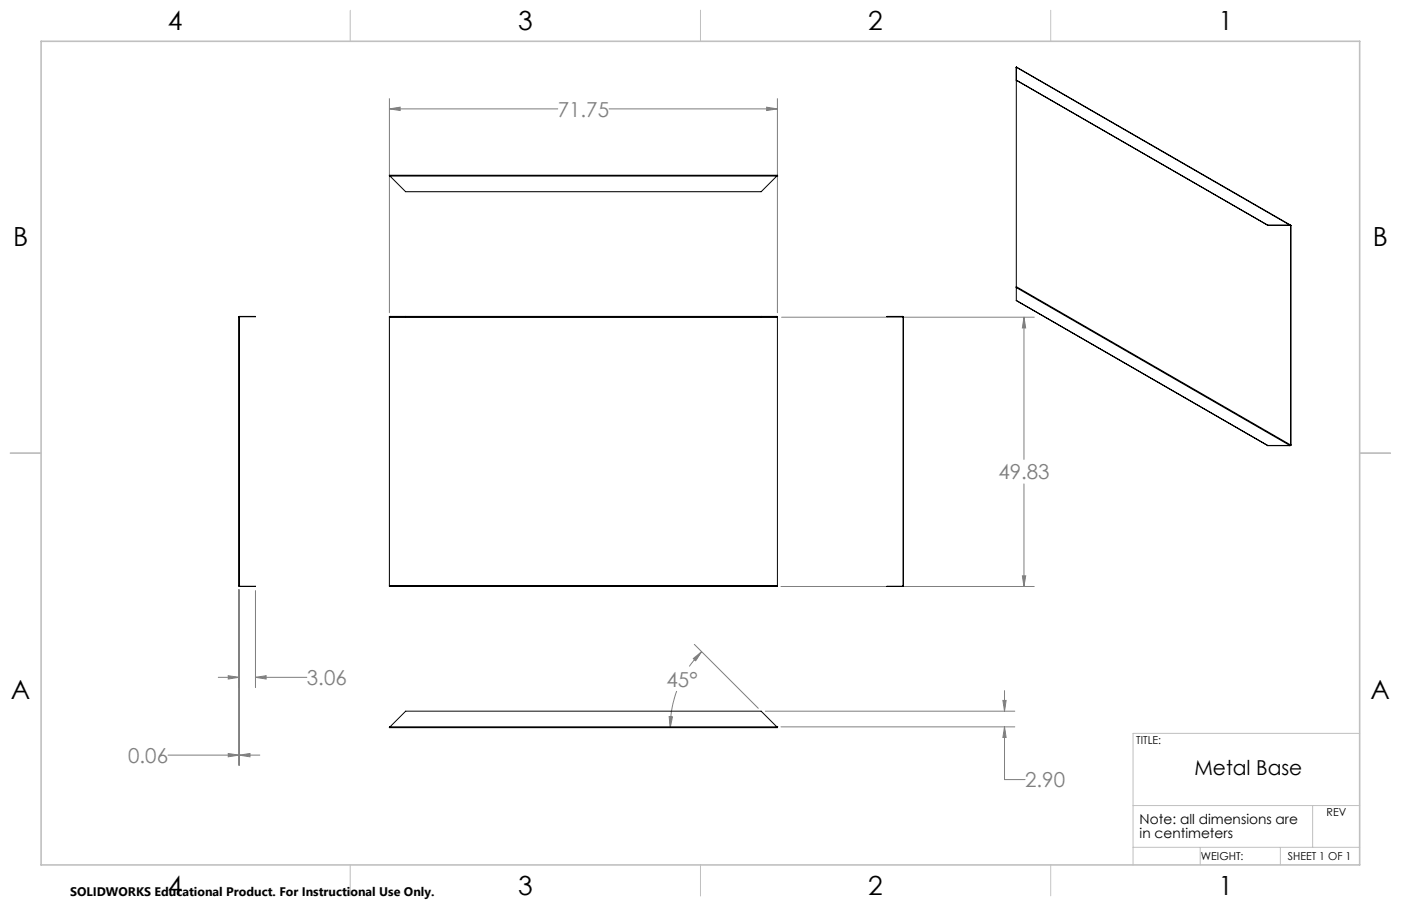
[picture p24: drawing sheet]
<svg xmlns="http://www.w3.org/2000/svg" width="432mm" height="279mm" viewBox="0 0 432 279" stroke-linecap="round" stroke-linejoin="round" font-family="sans-serif">
<defs><g id="words">
<g font-size="8.1">
<text x="51.7" y="9.3">4</text>
<text x="159.7" y="9.3">3</text>
<text x="267.6" y="9.3">2</text>
<text x="375.6" y="9.3">1</text>
<text x="4" y="76">B</text>
<text x="423.1" y="76">B</text>
<text x="3.3" y="215.7">A</text>
<text x="422.4" y="215.7">A</text>
<text x="51.7" y="276">4</text>
<text x="159.7" y="276">3</text>
<text x="267.6" y="276">2</text>
<text x="375.6" y="276">1</text>
</g>
<g font-size="6.3" fill="#808080">
<text x="171.9" y="36">71.75</text>
<text x="307.7" y="147.8">49.83</text>
<text x="94.6" y="211.3">3.06</text>
<text x="205.4" y="211.7">45°</text>
<text x="39.5" y="235.3">0.06</text>
<text x="316" y="242.8">2.90</text>
</g>
<text font-size="6.3" x="368.1" y="239.1">Metal Base</text>
<g font-size="4.2">
<text x="351.2" y="254.2">Note: all dimensions are</text>
<text x="351.2" y="258.4">in centimeters</text>
</g>
<text font-size="3.8" x="21.6" y="276.3">SOLIDWORKS Educational Product. For Instructional Use Only.</text>
<g font-size="3.4">
<text x="350.2" y="229.5">TITLE:</text>
<text x="408.9" y="251.7">REV</text>
<text x="370.1" y="265.3">WEIGHT:</text>
<text x="396.9" y="265.2">SHEET 1 OF 1</text>
</g>
</g></defs>
<g fill="none" stroke="#808080" stroke-width=".31">
<path d="M120 33.6l3.3-.5v1zM120 30.4v66M120 33.6h51.9M187.7 33.6h51.9M236.3 33.1l3.3 .5-3.3 .5zM239.6 30.4v66M240.9 97.8h77.9M315.6 97.8l.5 3.3h-1zM315.6 97.8v43.9M315.6 149.2v31.7M315.1 177.6h1l-.5 3.3zM73.6 181.9v54.1"/>
<path d="M73.7 181.9v54.1M78.7 182.1v30M214 198.7l19.7 19.7M240.7 180.9h78.1M67.3 208.9h6.3M70.3 208.4l3.3 .5-3.3 .5zM78.7 208.9l3.3-.5v1zM78.7 208.9h15.9M208.6 213.1l-1.5 5.5-.5 5.7M213.7 203.1l2.6-2.1-1.9 2.8zM216.3 201l-3.9 4.5M235.9 219.3h76.9"/>
<path d="M309.1 216h1l-.5 3.3zM309.6 213v6.3M51.8 232.9h21.8M70.3 232.4l3.3 .5-3.3 .5zM73.7 232.9l3.3-.5v1zM73.7 232.9h6.4M206.2 221l1.1 .1-.7 3.2zM240.7 224.2h72.1M309.6 224.2l.5 3.2h-1zM309.6 224.2v16.2h6.3"/>
</g>
<g fill="none" stroke="#c0c0c0" stroke-width=".31">
<path d="M108 3.2v9.5M215.9 3.2v9.5M323.8 3.2v9.5M3.1 139.7h9.6M419.1 139.7h9.5M419.1 226.2h-69.9v40.5M349.2 248.4h69.9M404.6 248.4v12.9M108 266.7v9.6M215.9 266.7v9.6M323.8 266.7v9.6M349.2 261.3h69.9"/>
<path d="M369.9 261.3v5.4M394.6 261.3v5.4"/>
</g>
<path d="M12.7 12.7h406.4v254h-406.4z" fill="none" stroke="#c0c0c0" stroke-width=".5"/>
<path d="M120 33.6l3.3-.5v1zM236.3 33.1l3.3 .5-3.3 .5zM315.6 97.8l.5 3.3h-1zM315.1 177.6h1l-.5 3.3zM70.3 208.4l3.3 .5-3.3 .5zM78.7 208.9l3.3-.5v1zM73.7 232.9l3.3-.5v1zM70.3 232.4l3.3 .5-3.3 .5zM309.6 224.2l.5 3.2h-1zM309.1 216h1l-.5 3.3zM213.7 203.1l2.6-2.1-1.9 2.8zM206.2 221l1.1 .1-.7 3.2z" fill="#808080"/>
<g fill="none" stroke="#000" stroke-width=".31">
<path d="M313.2 20.7v.1M313.2 20.8h.1M313.2 20.7l84.6 48.8M313.2 20.7v67.7M313.2 24.7l77.5 44.7M313.2 20.7l84.3 48.7M313.2 24.8l77.5 44.7M120 54.1l.2 .2M120 54.1h119.6M120.2 54.3h.1M120.2 54.3l4.8 4.8h109.6l4.8-4.8M120.2 54.3h119.2"/>
<path d="M239.4 54.3h.1M239.6 54.1l-.2 .2M390.7 69.4h6.8M390.7 69.5h6.8M390.7 69.4v.1M397.5 69.5l.3 .1M397.5 69.4l.3 .1M397.5 69.4v.1M397.8 69.6h.1M397.8 69.6v67.6M397.8 69.5l.1 .1M397.8 69.5v.1"/>
<path d="M397.9 69.6h-.1M397.9 69.6v67.6M73.6 97.8h.1M73.6 97.8v82.8M73.7 97.6l-.1 .2M73.7 97.6l.1 .1M73.7 97.8v82.8M73.8 97.7l-.1 .1M73.9 97.7h-.1M73.9 97.6h-.2M73.9 97.6h4.8l-4.8 .1M73.9 97.6v.1"/>
<path d="M120 97.7v.1M120 97.8v82.8M120 97.8h119.6M120.2 97.7h-.2M120.2 97.6l-.2 .1M120.2 97.7h119.2M120.2 97.6v.1M120.2 97.6h119.2M125 97.6v.1M234.6 97.6v.1M239.4 97.7h.2M239.4 97.6l.2 .1"/>
<path d="M239.4 97.6v.1M239.6 97.7v.1M239.6 97.8v82.8M278.2 97.7h.1M278.2 97.6h.2M278.2 97.6h-4.8l4.8 .1M278.2 97.6v.1M278.3 97.7v.1M278.3 97.8h.1M278.3 97.8v82.8M278.4 97.6v.2M278.4 97.6l-.1 .1"/>
<path d="M278.4 97.8v82.8M313.2 88.4v.3M313.2 88.7v4M313.2 88.4l84.6 48.8M313.2 92.6l77.5 44.8M313.2 88.7l84.3 48.7M390.7 137.4h6.8M397.5 137.4h-6.8M397.5 137.4h.1M397.8 137.3l-.3 .1M397.8 137.3v.1M397.8 137.2v.1"/>
<path d="M397.8 137.4h-.3M397.9 137.2l-.1 .2M397.9 137.2h-.1M73.6 180.6l.1 .2M73.6 180.6h.1M73.7 180.8l.2 .1M73.7 180.6l.1 .1M73.8 180.7l.1 .1M73.8 180.7l-.1 .1M73.9 180.8h4.8l-4.8 .1M73.9 180.8v.1M120 180.7l.2 .1"/>
<path d="M120 180.8l.2 .1M120 180.6v.1M120 180.7v.1M120 180.6h119.6M120.2 180.8v.1M120.2 180.9h119.2M120.2 180.8h119.2M125 180.8v.1M234.6 180.8v.1M239.4 180.8v.1M239.6 180.7l-.2 .1M239.6 180.8l-.2 .1"/>
<path d="M239.6 180.6v.1M239.6 180.7v.1M278.2 180.8h-4.8l4.8 .1M278.2 180.8v.1M278.3 180.7l-.1 .1M278.3 180.7l.1 .1M278.3 180.6v.1M278.3 180.6h.1M278.4 180.8l-.2 .1M278.4 180.6v.2M120 224.3h119.6M120 224.3h.1"/>
<path d="M120.2 224.2h.1M120.2 224.2l-.2 .1M120.2 224.2h119.2M120.2 224.2l4.8-4.9h109.6l4.8 4.9M239.4 224.2l.2 .1M239.4 224.2h.1M239.6 224.3h.1"/>
</g>
<use href="#words"/>
</svg>
